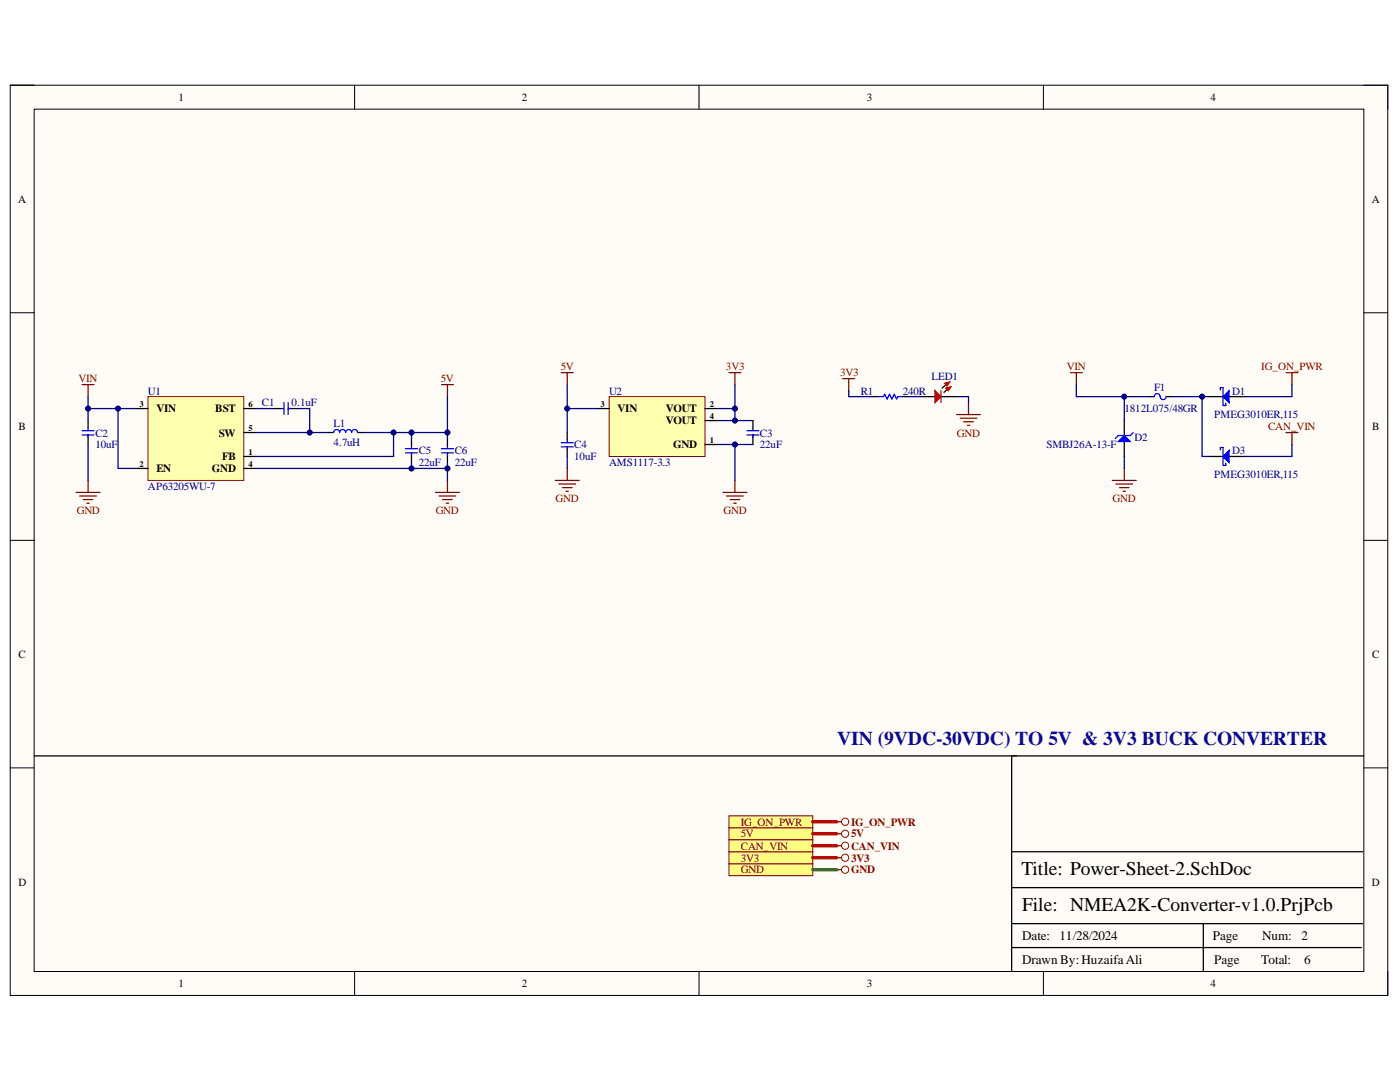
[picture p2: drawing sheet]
<svg xmlns="http://www.w3.org/2000/svg" width="279mm" height="216mm" viewBox="0 0 279 216" stroke-linecap="round" stroke-linejoin="round" font-family="sans-serif">
<defs><g id="words">
<text font-size="3.9" fill="#0b0b8e" x="167" y="148.6">VIN (9VDC-30VDC) TO 5V &amp; 3V3 BUCK CONVERTER</text>
<g font-size="3.9">
<text x="203.8" y="174.6">Title: Power-Sheet-2.SchDoc</text>
<text x="204" y="181.8">File: NMEA2K-Converter-v1.0.PrjPcb</text>
</g>
<g font-size="2.6">
<text x="204" y="187.6">Date:</text>
<text x="211.5" y="187.6">11/28/2024</text>
<text x="242.1" y="187.6">Page</text>
<text x="251.9" y="187.6">Num:</text>
<text x="259.7" y="187.6">2</text>
<text x="204" y="192.4">Drawn By: HuzaifaAli</text>
<text x="242.3" y="192.4">Page</text>
<text x="251.7" y="192.4">Total:</text>
<text x="260.3" y="192.4">6</text>
</g>
<g font-size="2.2">
<text x="35.6" y="20.1">1</text>
<text x="104.1" y="20.1">2</text>
<text x="173" y="20.1">3</text>
<text x="241.6" y="20.1">4</text>
<text x="3.6" y="40.4">A</text>
<text x="273.8" y="40.4">A</text>
<text x="31.2" y="82.3">VIN</text>
<text x="43" y="82.3">BST</text>
<text x="123.2" y="82.3">VIN</text>
<text x="132.9" y="82.3">VOUT</text>
<text x="3.7" y="85.8">B</text>
<text x="43.6" y="87.1">SW</text>
<text x="132.9" y="84.6">VOUT</text>
<text x="134.3" y="89.5">GND</text>
<text x="273.9" y="85.8">B</text>
<text x="31.2" y="94.2">EN</text>
<text x="42.3" y="94.2">GND</text>
<text x="44.3" y="91.8">FB</text>
<text x="3.7" y="131.3">C</text>
<text x="273.9" y="131.3">C</text>
<text x="3.7" y="176.7">D</text>
<text x="273.8" y="176.7">D</text>
<text x="35.6" y="197">1</text>
<text x="104.1" y="197">2</text>
<text x="173" y="197">3</text>
<text x="241.6" y="197">4</text>
</g>
<g font-size="2.2" fill="#800000">
<text x="15.6" y="76.3">VIN</text>
<text x="88" y="76.3">5V</text>
<text x="111.9" y="73.9">5V</text>
<text x="144.9" y="73.9">3V3</text>
<text x="167.6" y="75.1">3V3</text>
<text x="212.9" y="73.9">VIN</text>
<text x="251.7" y="73.9">IG_ON_PWR</text>
<text x="191" y="87.1">GND</text>
<text x="253.1" y="85.8">CAN_VIN</text>
<text x="110.9" y="100.2">GND</text>
<text x="222" y="100.2">GND</text>
<text x="15.3" y="102.6">GND</text>
<text x="86.9" y="102.6">GND</text>
<text x="144.4" y="102.6">GND</text>
<text x="147.8" y="167.1">5V</text>
<text x="147.8" y="164.7">IG_ON_PWR</text>
<text x="169.8" y="167.1">5V</text>
<text x="169.8" y="164.7">IG_ON_PWR</text>
<text x="147.8" y="171.9">3V3</text>
<text x="147.8" y="169.5">CAN_VIN</text>
<text x="169.8" y="171.9">3V3</text>
<text x="169.8" y="169.5">CAN_VIN</text>
<text x="147.8" y="174.3">GND</text>
<text x="169.8" y="174.3">GND</text>
</g>
<g font-size="2.2" fill="#000080">
<text x="185.9" y="75.8">LED1</text>
<text x="230.3" y="78">F1</text>
<text x="29.5" y="78.7">U1</text>
<text x="52.3" y="81.1">C1</text>
<text x="58.2" y="81.1">0.1uF</text>
<text x="121.5" y="78.7">U2</text>
<text x="171.8" y="78.7">R1</text>
<text x="180.2" y="78.7">240R</text>
<text x="224.4" y="82.3">1812L075/48GR</text>
<text x="242.3" y="83.5">PMEG3010ER,115</text>
<text x="245.9" y="78.7">D1</text>
<text x="19" y="87.1">C2</text>
<text x="19" y="89.5">10uF</text>
<text x="66.6" y="85.2">L1</text>
<text x="66.6" y="89">4.7uH</text>
<text x="114.6" y="89.5">C4</text>
<text x="151.7" y="87.1">C3</text>
<text x="151.7" y="89.5">22uF</text>
<text x="208.8" y="89.5">SMBJ26A-13-F</text>
<text x="226.4" y="88">D2</text>
<text x="83.6" y="90.7">C5</text>
<text x="83.6" y="93">22uF</text>
<text x="90.8" y="90.7">C6</text>
<text x="90.8" y="93">22uF</text>
<text x="114.6" y="91.8">10uF</text>
<text x="121.5" y="93">AMS1117-3.3</text>
<text x="242.3" y="95.5">PMEG3010ER,115</text>
<text x="245.9" y="90.7">D3</text>
<text x="29.5" y="97.8">AP63205WU-7</text>
</g>
<g font-size="1.7">
<text x="27.8" y="81.2">3</text>
<text x="49.6" y="81.2">6</text>
<text x="119.9" y="81.2">3</text>
<text x="141.7" y="81.2">2</text>
<text x="141.7" y="83.5">4</text>
<text x="49.6" y="86">5</text>
<text x="141.7" y="88.4">1</text>
<text x="27.8" y="93.1">2</text>
<text x="49.6" y="90.7">1</text>
<text x="49.6" y="93.1">4</text>
</g>
</g></defs>
<path d="M2 17h275v181.6h-275z" fill-rule="evenodd" fill="#fffcf8"/>
<path d="M2 17h275v181.6h-275z" fill="none" stroke="#000" stroke-width=".2"/>
<path d="M6.8 21.8h265.4v172.1h-265.4z" fill-rule="evenodd" fill="#fffcf8"/>
<g fill="none" stroke="#000" stroke-width=".2">
<path d="M2 17h4.8M70.8 17v4.8M139.5 17v4.8M208.2 17v4.8M272.2 17h4.8v4.8M6.8 21.8h265.4v172.1h-265.4zM2 62.4h4.8M272.2 62.4h4.8M2 107.8h4.8M272.2 107.8h4.8M2 153.2h4.8M272.2 153.2h4.8"/>
<path d="M70.8 193.9v4.7M139.5 193.9v4.7M208.2 193.9v4.7M277 193.9v4.7"/>
</g>
<path d="M6.8 150.8h265.4M201.9 150.8v43.1M201.9 177.1h70M201.9 170h70M201.9 189.1h69.8M201.9 184.3h70M240.1 184.3v9.6" fill="none" stroke="#000" stroke-width=".25"/>
<path d="M145.5 165.2h16.7v2.4h-16.7z" fill-rule="evenodd" fill="#ffff80"/>
<path d="M145.5 165.2h16.7v2.4h-16.7z" fill="none" stroke="#800000" stroke-width=".2"/>
<path d="M145.5 172.3h16.7v2.4h-16.7z" fill-rule="evenodd" fill="#ffff80"/>
<g fill="none" stroke="#800000" stroke-width=".2">
<path d="M145.5 172.3h16.7v2.4h-16.7z"/>
<circle cx="168.7" cy="166.4" r=".72"/>
<circle cx="168.7" cy="173.5" r=".72"/>
</g>
<path d="M167 166.4h.9M167 173.5h.9" fill="none" stroke="#800000" stroke-width=".25"/>
<path d="M145.5 170h16.7v2.3h-16.7z" fill-rule="evenodd" fill="#ffff80"/>
<g fill="none" stroke="#800000" stroke-width=".2">
<path d="M145.5 170h16.7v2.3h-16.7z"/>
<circle cx="168.7" cy="171.1" r=".72"/>
</g>
<path d="M167 171.1h.9" fill="none" stroke="#800000" stroke-width=".25"/>
<path d="M145.5 167.6h16.7v2.4h-16.7z" fill-rule="evenodd" fill="#ffff80"/>
<g fill="none" stroke="#800000" stroke-width=".2">
<path d="M145.5 167.6h16.7v2.4h-16.7z"/>
<circle cx="168.7" cy="168.8" r=".72"/>
</g>
<path d="M167 168.8h.9" fill="none" stroke="#800000" stroke-width=".25"/>
<path d="M189 77.7l-.6 .6" fill="none" stroke="#000" stroke-width=".25"/>
<path d="M188.7 77.4l1.1-.3-.5 .9z" fill-rule="evenodd" fill="#c00"/>
<path d="M188.7 77.4l1.1-.3-.5 .9z" fill="none" stroke="#c00" stroke-width=".2"/>
<path d="M188.8 76.8l-.8 .7" fill="none" stroke="#000" stroke-width=".25"/>
<path d="M188.5 76.5l1.1-.3-.6 .8z" fill-rule="evenodd" fill="#c00"/>
<path d="M188.5 76.5l1.1-.3-.6 .8z" fill="none" stroke="#c00" stroke-width=".2"/>
<path d="M183.7 79.1h2.9M187.8 79.1h3.1" fill="none" stroke="#000" stroke-width=".25"/>
<path d="M187.8 77.9v2.4" fill="none" stroke="#c00" stroke-width=".25"/>
<path d="M186.6 77.9l1.2 1.2-1.2 1.2z" fill="#c00"/>
<path d="M186.6 77.9l1.2 1.2-1.2 1.2z" fill="none" stroke="#c00" stroke-width=".25"/>
<g fill="none" stroke="#800000" stroke-width=".25">
<path d="M16.4 76.7h2.4M17.6 76.7v2.4M88.1 76.7h2.4M89.3 76.7v2.4M112 74.4h2.4M113.2 74.4v2.3M145.5 74.4h2.4M146.7 74.4v2.3M168.2 75.6h2.4M169.4 75.6v2.3M213.6 74.4h2.4M214.8 74.4v2.4"/>
<path d="M15.2 98.3h4.8M15.9 99h3.4M16.6 99.7h1.9M17.6 95.9v2.4M86.9 98.3h4.8M87.6 99h3.4M88.3 99.7h2M89.3 95.9v2.4M144.3 98.3h4.8M145 99h3.3M145.7 99.7h1.9M146.7 95.9v2.4"/>
<path d="M190.9 82.7h4.8M191.6 83.4h3.4M192.3 84.2h2M193.1 84.9h.4M193.3 80.3v2.4M17.3 100.4h.5M89.1 100.4h.4M146.4 100.4h.5"/>
</g>
<path d="M174.2 79.1h1.2M180.1 79.1h1.2M17.6 83.9v1.5M17.6 87.1v1.6M54.6 81.5h1.5M57.9 81.5h1.5M82.1 87.5v1.4M82.1 90.7v1.6M89.3 87.5v1.4M89.3 90.7v1.6" fill="none" stroke="#000" stroke-width=".25"/>
<g fill="none" stroke="#00f" stroke-width=".25">
<path d="M175.4 79.1h.9l.3-.4 .4 .9 .5-.9 .5 .9 .5-.9 .4 .9 .3-.5h.9M16.4 86.8h2.4M16.4 85.9h2.4M17.6 85.4v.4M17.6 86.8v.5M56.1 81.5h.4M56.7 80.3v2.4M57.5 81.5h.5M57.5 80.3v2.4M80.9 90.4h2.4M80.9 89.5h2.4M82.1 88.9v.5"/>
<path d="M82.1 90.4v.4M88.1 90.4h2.4M88.1 89.5h2.4M89.3 88.9v.5M89.3 90.4v.4"/>
</g>
<path d="M29.5 79.1h19.2v16.8h-19.2z" fill-rule="evenodd" fill="#ffffb0"/>
<path d="M29.5 79.1h19.2v16.8h-19.2z" fill="none" stroke="#800000" stroke-width=".2"/>
<path d="M27.1 93.5h2.4M27.1 81.5h2.4M48.7 91.1h2.3M48.7 93.5h2.3M48.7 81.5h2.3M48.7 86.3h2.3M224.4 83.9v3M224.4 88.1v3" fill="none" stroke="#000" stroke-width=".25"/>
<path d="M223.2 88.1l1.2-1.2 1.2 1.2z" fill="#00f"/>
<path d="M66.6 86.3a.6 .6 0 0 1 .6-.6 .6 .6 0 0 1 .6 .6 .6 .6 0 0 1 .6-.6 .6 .6 0 0 1 .6 .6 .6 .6 0 0 1 .6-.6 .6 .6 0 0 1 .6 .6 .6 .6 0 0 1 .6-.6 .6 .6 0 0 1 .6 .6M223.2 88.1l1.2-1.2 1.2 1.2zM226.2 86.3l-.6 .6h-2.4l-.6 .6" fill="none" stroke="#00f" stroke-width=".25"/>
<path d="M222 95.9h4.8M222.7 96.6h3.3M223.4 97.3h1.9M224.1 98h.5M224.4 93.5v2.4" fill="none" stroke="#800000" stroke-width=".25"/>
<path d="M65.4 86.3h1.2M71.4 86.3h1.2" fill="none" stroke="#000" stroke-width=".25"/>
<path d="M121.6 79.1h19.1v12h-19.1z" fill-rule="evenodd" fill="#ffffb0"/>
<path d="M121.6 79.1h19.1v12h-19.1z" fill="none" stroke="#800000" stroke-width=".2"/>
<path d="M229.2 79.1h1.1M232.7 79.1h1.2M241.1 79.1h3M245.3 79.1h3M113.2 86.3v1.4M113.2 89.5v1.6M119.2 81.5h2.4M140.7 88.7h2.4M140.7 81.5h2.4M140.7 83.9h2.4M150.3 83.9v1.5M150.3 87.1v1.6" fill="none" stroke="#000" stroke-width=".25"/>
<path d="M230.3 79.1a.64 .64 0 0 1 .8-.6 .64 .64 0 0 1 .5 .9 .6 .6 0 0 0 .7 .3 .6 .6 0 0 0 .4-.6M112 89.2h2.4M112 88.3h2.4M113.2 87.7v.5M113.2 89.2v.5M149.1 86.8h2.4M149.1 85.9h2.4M150.3 85.4v.4M150.3 86.8v.5" fill="none" stroke="#00f" stroke-width=".25"/>
<path d="M110.8 95.9h4.8M111.5 96.6h3.4M112.2 97.3h2M113 98h.4M113.2 93.5v2.4" fill="none" stroke="#800000" stroke-width=".25"/>
<path d="M244.1 79.1l1.2-1.2v2.4z" fill="#00f"/>
<path d="M243.5 77.8v-.5h.6v3.6M244.1 79.1l1.2-1.2v2.4zM244.6 80.5v.4h-.5" fill="none" stroke="#00f" stroke-width=".25"/>
<path d="M241.1 91.1h3M245.3 91.1h3" fill="none" stroke="#000" stroke-width=".25"/>
<path d="M244.1 91.1l1.2-1.2v2.4z" fill="#00f"/>
<path d="M243.5 89.8v-.5h.6v3.6M244.1 91.1l1.2-1.2v2.4zM244.6 92.4v.5h-.5" fill="none" stroke="#00f" stroke-width=".25"/>
<path d="M256.6 74.4h2.4M257.8 74.4v2.4M256.6 86.3h2.4M257.8 86.3v2.4" fill="none" stroke="#800000" stroke-width=".25"/>
<path d="M162.2 166.4h4.8M162.2 171.1h4.8M162.2 168.8h4.8" fill="none" stroke="#f00" stroke-width=".68"/>
<path d="M162.2 173.5h4.8" fill="none" stroke="#38761d" stroke-width=".68"/>
<path d="M169.4 77.9v1.2h4.8M181.3 79.1h2.4M190.9 79.1h2.4v1.2M51 81.5h3.6M59.4 81.5h2.4v4.8" fill="none" stroke="#000080" stroke-width=".25"/>
<circle cx="61.8" cy="86.3" r=".48" fill="#000080"/>
<circle cx="61.8" cy="86.3" r=".48" fill="none" stroke="#000080" stroke-width=".2"/>
<path d="M72.6 86.3h5.9v4.8h-27.5" fill="none" stroke="#000080" stroke-width=".25"/>
<circle cx="78.5" cy="86.3" r=".48" fill="#000080"/>
<circle cx="78.5" cy="86.3" r=".48" fill="none" stroke="#000080" stroke-width=".2"/>
<path d="M78.5 86.3h3.6v1.2" fill="none" stroke="#000080" stroke-width=".25"/>
<circle cx="82.1" cy="86.3" r=".48" fill="#000080"/>
<circle cx="82.1" cy="86.3" r=".48" fill="none" stroke="#000080" stroke-width=".2"/>
<circle cx="78.5" cy="86.3" r=".48" fill="#000080"/>
<circle cx="78.5" cy="86.3" r=".48" fill="none" stroke="#000080" stroke-width=".2"/>
<path d="M82.1 86.3h7.2v1.2" fill="none" stroke="#000080" stroke-width=".25"/>
<circle cx="89.3" cy="86.3" r=".48" fill="#000080"/>
<circle cx="89.3" cy="86.3" r=".48" fill="none" stroke="#000080" stroke-width=".2"/>
<circle cx="82.1" cy="86.3" r=".48" fill="#000080"/>
<circle cx="82.1" cy="86.3" r=".48" fill="none" stroke="#000080" stroke-width=".2"/>
<path d="M82.1 92.3v1.2h7.2" fill="none" stroke="#000080" stroke-width=".25"/>
<circle cx="82.1" cy="93.5" r=".48" fill="#000080"/>
<circle cx="82.1" cy="93.5" r=".48" fill="none" stroke="#000080" stroke-width=".2"/>
<circle cx="89.3" cy="93.5" r=".48" fill="#000080"/>
<circle cx="89.3" cy="93.5" r=".48" fill="none" stroke="#000080" stroke-width=".2"/>
<path d="M51 93.5h31.1" fill="none" stroke="#000080" stroke-width=".25"/>
<circle cx="82.1" cy="93.5" r=".48" fill="#000080"/>
<circle cx="82.1" cy="93.5" r=".48" fill="none" stroke="#000080" stroke-width=".2"/>
<path d="M89.3 79.1v7.2" fill="none" stroke="#000080" stroke-width=".25"/>
<circle cx="89.3" cy="86.3" r=".48" fill="#000080"/>
<circle cx="89.3" cy="86.3" r=".48" fill="none" stroke="#000080" stroke-width=".2"/>
<path d="M27.1 81.5h-3.5v12h3.5" fill="none" stroke="#000080" stroke-width=".25"/>
<circle cx="23.6" cy="81.5" r=".48" fill="#000080"/>
<circle cx="23.6" cy="81.5" r=".48" fill="none" stroke="#000080" stroke-width=".2"/>
<path d="M17.6 88.7v7.2M17.6 81.5h6" fill="none" stroke="#000080" stroke-width=".25"/>
<circle cx="23.6" cy="81.5" r=".48" fill="#000080"/>
<circle cx="23.6" cy="81.5" r=".48" fill="none" stroke="#000080" stroke-width=".2"/>
<circle cx="17.6" cy="81.5" r=".48" fill="#000080"/>
<circle cx="17.6" cy="81.5" r=".48" fill="none" stroke="#000080" stroke-width=".2"/>
<path d="M51 86.3h14.4" fill="none" stroke="#000080" stroke-width=".25"/>
<circle cx="61.8" cy="86.3" r=".48" fill="#000080"/>
<circle cx="61.8" cy="86.3" r=".48" fill="none" stroke="#000080" stroke-width=".2"/>
<path d="M17.6 79.1v4.8" fill="none" stroke="#000080" stroke-width=".25"/>
<circle cx="17.6" cy="81.5" r=".48" fill="#000080"/>
<circle cx="17.6" cy="81.5" r=".48" fill="none" stroke="#000080" stroke-width=".2"/>
<path d="M89.3 92.3v3.6" fill="none" stroke="#000080" stroke-width=".25"/>
<circle cx="89.3" cy="93.5" r=".48" fill="#000080"/>
<circle cx="89.3" cy="93.5" r=".48" fill="none" stroke="#000080" stroke-width=".2"/>
<path d="M113.2 76.7v4.8h6" fill="none" stroke="#000080" stroke-width=".25"/>
<circle cx="113.2" cy="81.5" r=".48" fill="#000080"/>
<circle cx="113.2" cy="81.5" r=".48" fill="none" stroke="#000080" stroke-width=".2"/>
<path d="M143.1 88.7h3.6v7.2" fill="none" stroke="#000080" stroke-width=".25"/>
<circle cx="146.7" cy="88.7" r=".48" fill="#000080"/>
<circle cx="146.7" cy="88.7" r=".48" fill="none" stroke="#000080" stroke-width=".2"/>
<path d="M146.7 76.7v7.2h-3.6" fill="none" stroke="#000080" stroke-width=".25"/>
<circle cx="146.7" cy="81.5" r=".48" fill="#000080"/>
<circle cx="146.7" cy="81.5" r=".48" fill="none" stroke="#000080" stroke-width=".2"/>
<circle cx="146.7" cy="83.9" r=".48" fill="#000080"/>
<circle cx="146.7" cy="83.9" r=".48" fill="none" stroke="#000080" stroke-width=".2"/>
<path d="M143.1 81.5h3.6" fill="none" stroke="#000080" stroke-width=".25"/>
<circle cx="146.7" cy="81.5" r=".48" fill="#000080"/>
<circle cx="146.7" cy="81.5" r=".48" fill="none" stroke="#000080" stroke-width=".2"/>
<path d="M113.2 81.5v4.8M113.2 91.1v2.4M224.4 91.1v2.4" fill="none" stroke="#000080" stroke-width=".25"/>
<circle cx="113.2" cy="81.5" r=".48" fill="#000080"/>
<circle cx="113.2" cy="81.5" r=".48" fill="none" stroke="#000080" stroke-width=".2"/>
<path d="M146.7 83.9h3.6" fill="none" stroke="#000080" stroke-width=".25"/>
<circle cx="146.7" cy="83.9" r=".48" fill="#000080"/>
<circle cx="146.7" cy="83.9" r=".48" fill="none" stroke="#000080" stroke-width=".2"/>
<path d="M146.7 88.7h3.6" fill="none" stroke="#000080" stroke-width=".25"/>
<circle cx="146.7" cy="88.7" r=".48" fill="#000080"/>
<circle cx="146.7" cy="88.7" r=".48" fill="none" stroke="#000080" stroke-width=".2"/>
<path d="M214.8 76.8v2.3h9.6v4.8" fill="none" stroke="#000080" stroke-width=".25"/>
<circle cx="224.4" cy="79.1" r=".48" fill="#000080"/>
<circle cx="224.4" cy="79.1" r=".48" fill="none" stroke="#000080" stroke-width=".2"/>
<path d="M224.4 79.1h4.8" fill="none" stroke="#000080" stroke-width=".25"/>
<circle cx="224.4" cy="79.1" r=".48" fill="#000080"/>
<circle cx="224.4" cy="79.1" r=".48" fill="none" stroke="#000080" stroke-width=".2"/>
<path d="M239.9 79.1v12h1.2" fill="none" stroke="#000080" stroke-width=".25"/>
<circle cx="239.9" cy="79.1" r=".48" fill="#000080"/>
<circle cx="239.9" cy="79.1" r=".48" fill="none" stroke="#000080" stroke-width=".2"/>
<path d="M233.9 79.1h7.2" fill="none" stroke="#000080" stroke-width=".25"/>
<circle cx="239.9" cy="79.1" r=".48" fill="#000080"/>
<circle cx="239.9" cy="79.1" r=".48" fill="none" stroke="#000080" stroke-width=".2"/>
<path d="M257.8 76.8v2.3h-9.5M257.8 88.7v2.4h-9.5" fill="none" stroke="#000080" stroke-width=".25"/>
<path d="M145.5 162.8h16.7v2.4h-16.7z" fill-rule="evenodd" fill="#ffff80"/>
<g fill="none" stroke="#800000" stroke-width=".2">
<path d="M145.5 162.8h16.7v2.4h-16.7z"/>
<circle cx="168.7" cy="164" r=".72"/>
</g>
<path d="M167 164h.9" fill="none" stroke="#800000" stroke-width=".25"/>
<path d="M162.2 164h4.8" fill="none" stroke="#f00" stroke-width=".68"/>
<use href="#words"/>
</svg>
